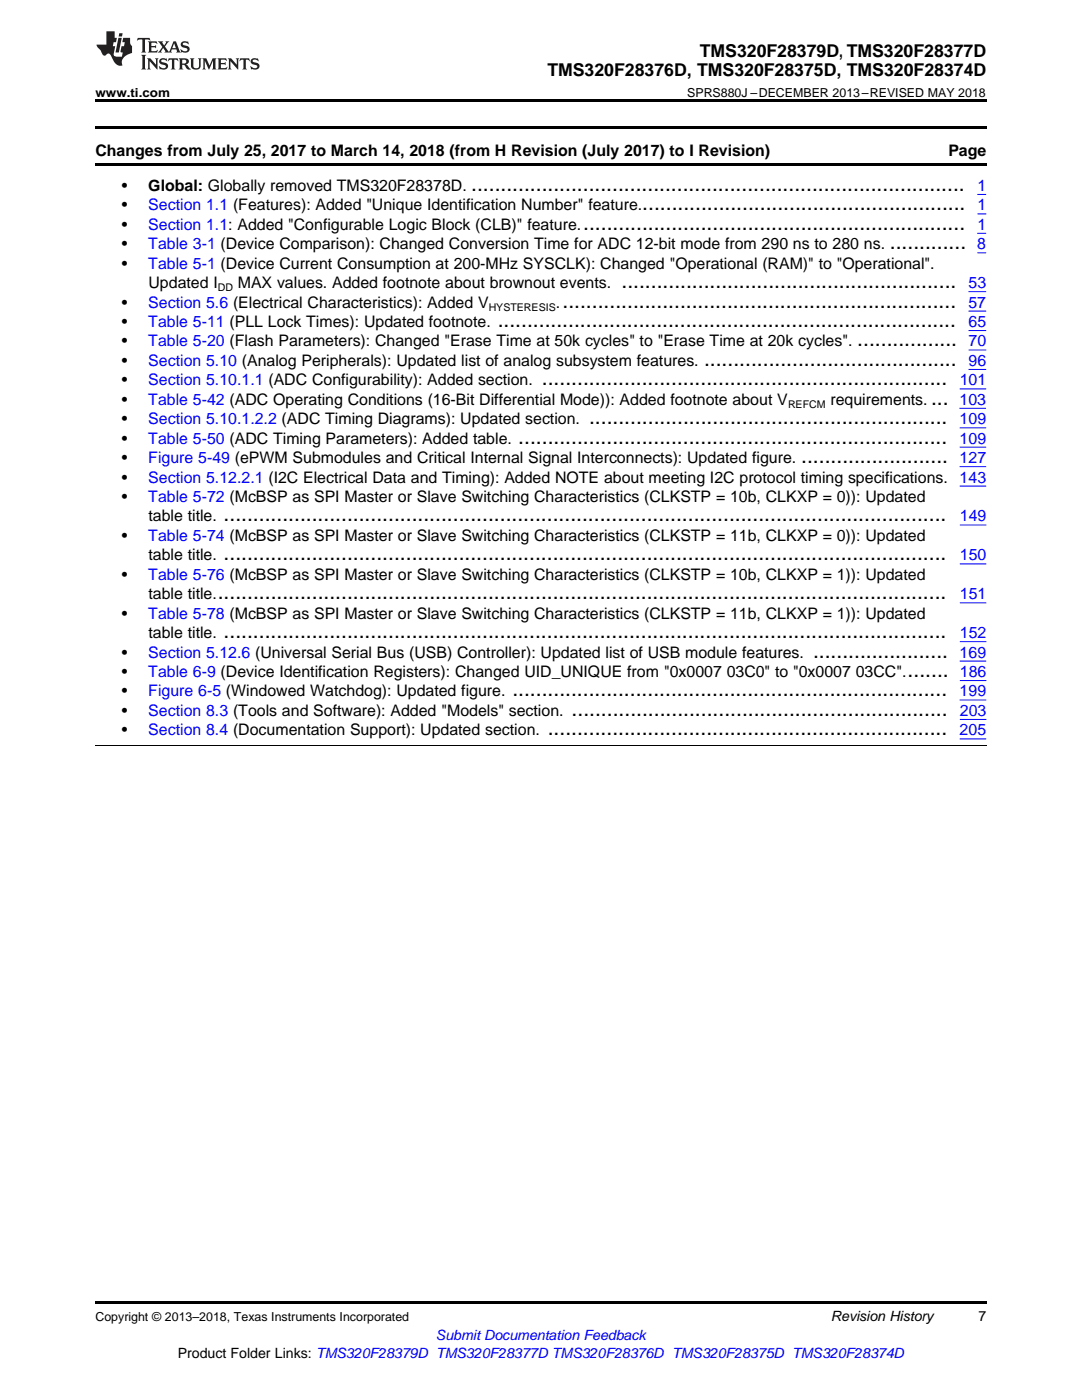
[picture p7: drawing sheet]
<svg xmlns="http://www.w3.org/2000/svg" width="216mm" height="279mm" viewBox="0 0 216 279" stroke-linecap="round" stroke-linejoin="round" font-family="sans-serif">
<defs><g id="words">
<g font-size="4.2">
<text x="94" y="38.1">....................................................................................</text>
<text x="128.2" y="42">.......................................................</text>
<text x="116.4" y="45.9">.................................................................</text>
<text x="177.6" y="49.7">.............</text>
<text x="124" y="57.5">.........................................................</text>
<text x="99.3" y="65.3">..............................................................................</text>
<text x="112.2" y="61.4">...................................................................</text>
<text x="171.1" y="69.1">.................</text>
<text x="108.1" y="76.9">.....................................................................</text>
<text x="140.5" y="73">...........................................</text>
<text x="185.8" y="80.8">...</text>
<text x="103.4" y="88.5">.........................................................................</text>
<text x="117.5" y="84.7">.............................................................</text>
<text x="159.9" y="92.4">.........................</text>
<text x="44.6" y="104.1">...........................................................................................................................</text>
<text x="44.6" y="111.8">...........................................................................................................................</text>
<text x="43.5" y="119.6">............................................................................................................................</text>
<text x="44.6" y="127.4">...........................................................................................................................</text>
<text x="162.2" y="131.2">.......................</text>
<text x="181.1" y="135.1">.......</text>
<text x="102.2" y="139">..........................................................................</text>
<text x="114.1" y="142.9">................................................................</text>
<text x="109.3" y="146.8">....................................................................</text>
</g>
<g font-size="3.5">
<text x="139.6" y="11.3">TMS320F28379D, TMS320F28377D</text>
<text x="109.2" y="15.2">TMS320F28376D, TMS320F28375D, TMS320F28374D</text>
</g>
<g font-size="3.2">
<text x="19" y="31">Changes from July 25, 2017 to March 14, 2018 (from H Revision (July 2017) to I Revision)</text>
<text x="189.2" y="31">Page</text>
<text x="24.3" y="38.1">•</text>
<text x="24.3" y="42">•</text>
<text x="29.6" y="38.1">Global: Globally removed TMS320F28378D.</text>
<text x="24.3" y="45.9">•</text>
<text x="24.3" y="49.7">•</text>
<text x="24.3" y="53.6">•</text>
<text x="29.6" y="57.5">Updated I</text>
<text x="47.4" y="57.5">MAX values. Added footnote about brownout events.</text>
<text x="24.3" y="61.4">•</text>
<text x="24.3" y="65.3">•</text>
<text x="110.9" y="61.4">.</text>
<text x="24.3" y="69.1">•</text>
<text x="24.3" y="73">•</text>
<text x="24.3" y="76.9">•</text>
<text x="24.3" y="80.8">•</text>
<text x="165.7" y="80.8">requirements.</text>
<text x="24.3" y="84.7">•</text>
<text x="24.3" y="88.5">•</text>
<text x="24.3" y="92.4">•</text>
<text x="24.3" y="96.3">•</text>
<text x="24.3" y="100.2">•</text>
<text x="24.3" y="107.9">•</text>
<text x="29.6" y="104.1">table title.</text>
<text x="29.6" y="111.8">table title.</text>
<text x="24.3" y="115.7">•</text>
<text x="29.6" y="119.6">table title.</text>
<text x="24.3" y="123.5">•</text>
<text x="24.3" y="131.2">•</text>
<text x="29.6" y="127.4">table title.</text>
<text x="24.3" y="135.1">•</text>
<text x="145" y="135.1">03C0&quot; to &quot;0x0007</text>
<text x="170.8" y="135.1">03CC&quot;.</text>
<text x="24.3" y="139">•</text>
<text x="24.3" y="142.9">•</text>
<text x="24.3" y="146.8">•</text>
</g>
<g font-size="3.2" fill="#00f">
<text x="29.6" y="42">Section 1.1 (Features): Added &quot;Unique Identification Number&quot; feature.</text>
<text x="195" y="38.1">1</text>
<text x="195.1" y="42">1</text>
<text x="29.6" y="45.9">Section 1.1: Added &quot;Configurable Logic Block (CLB)&quot; feature.</text>
<text x="195" y="45.9">1</text>
<text x="29.6" y="49.7">Table 3-1 (Device Comparison): Changed Conversion Time for ADC 12-bit mode from 290 ns to 280 ns.</text>
<text x="29.6" y="53.6">Table 5-1 (Device Current Consumption at 200-MHz SYSCLK): Changed &quot;Operational (RAM)&quot; to &quot;Operational&quot;.</text>
<text x="195" y="49.7">8</text>
<text x="193.3" y="57.5">53</text>
<text x="29.6" y="61.4">Section 5.6 (Electrical Characteristics): Added V</text>
<text x="29.6" y="65.3">Table 5-11 (PLL Lock Times): Updated footnote.</text>
<text x="193.2" y="61.4">57</text>
<text x="193.3" y="65.3">65</text>
<text x="29.6" y="69.1">Table 5-20 (Flash Parameters): Changed &quot;Erase Time at 50k cycles&quot; to &quot;Erase Time at 20k cycles&quot;.</text>
<text x="193.3" y="69.1">70</text>
<text x="29.6" y="73">Section 5.10 (Analog Peripherals): Updated list of analog subsystem features.</text>
<text x="29.6" y="76.9">Section 5.10.1.1 (ADC Configurability): Added section.</text>
<text x="191.5" y="76.9">101</text>
<text x="193.3" y="73">96</text>
<text x="29.6" y="80.8">Table 5-42 (ADC Operating Conditions (16-Bit Differential Mode)): Added footnote about V</text>
<text x="191.5" y="80.8">103</text>
<text x="29.6" y="84.7">Section 5.10.1.2.2 (ADC Timing Diagrams): Updated section.</text>
<text x="29.6" y="88.5">Table 5-50 (ADC Timing Parameters): Added table.</text>
<text x="191.5" y="84.7">109</text>
<text x="191.5" y="88.5">109</text>
<text x="29.6" y="92.4">Figure 5-49 (ePWM Submodules and Critical Internal Signal Interconnects): Updated figure.</text>
<text x="191.5" y="92.4">127</text>
<text x="29.6" y="96.3">Section 5.12.2.1 (I2C Electrical Data and Timing): Added NOTE about meeting I2C protocol timing specifications.</text>
<text x="29.6" y="100.2">Table 5-72 (McBSP as SPI Master or Slave Switching Characteristics (CLKSTP = 10b, CLKXP = 0)): Updated</text>
<text x="191.5" y="96.3">143</text>
<text x="29.6" y="107.9">Table 5-74 (McBSP as SPI Master or Slave Switching Characteristics (CLKSTP = 11b, CLKXP = 0)): Updated</text>
<text x="191.5" y="104.1">149</text>
<text x="191.5" y="111.8">150</text>
<text x="29.6" y="115.7">Table 5-76 (McBSP as SPI Master or Slave Switching Characteristics (CLKSTP = 10b, CLKXP = 1)): Updated</text>
<text x="191.5" y="119.6">151</text>
<text x="29.6" y="123.5">Table 5-78 (McBSP as SPI Master or Slave Switching Characteristics (CLKSTP = 11b, CLKXP = 1)): Updated</text>
<text x="29.6" y="131.2">Section 5.12.6 (Universal Serial Bus (USB) Controller): Updated list of USB module features.</text>
<text x="191.5" y="131.2">169</text>
<text x="191.5" y="127.4">152</text>
<text x="29.6" y="135.1">Table 6-9 (Device Identification Registers): Changed UID_UNIQUE from &quot;0x0007</text>
<text x="191.5" y="135.1">186</text>
<text x="29.6" y="139">Figure 6-5 (Windowed Watchdog): Updated figure.</text>
<text x="29.6" y="142.9">Section 8.3 (Tools and Software): Added &quot;Models&quot; section.</text>
<text x="191.5" y="139">199</text>
<text x="191.5" y="142.9">203</text>
<text x="29.6" y="146.8">Section 8.4 (Documentation Support): Updated section.</text>
<text x="191.5" y="146.8">205</text>
</g>
<g font-size="2.8">
<text x="165.8" y="263.6">Revision History</text>
<text x="195.3" y="263.6">7</text>
<text x="35.5" y="270.9">Product Folder Links: TMS320F28379D TMS320F28377D TMS320F28376D TMS320F28375D TMS320F28374D</text>
</g>
<text font-size="2.8" fill="#00f" x="87" y="267.4">Submit Documentation Feedback</text>
<g font-size="2.5">
<text x="19" y="19.3">www.ti.com</text>
<text x="137.1" y="19.3">SPRS880J –DECEMBER 2013–REVISED MAY 2018</text>
<text x="19" y="263.6">Copyright © 2013–2018, Texas Instruments Incorporated</text>
</g>
<g font-size="2.1">
<text x="43.5" y="58.1">DD</text>
<text x="97.5" y="62">HYSTERESIS</text>
<text x="157.2" y="81.4">REFCM</text>
</g>
</g></defs>
<path d="M19 32.6h177.8v.6h-177.8zM19 25.1h177.8v.5h-177.8zM19 19.9h177.8v.5h-177.8zM19 259.7h177.8v.5h-177.8z" fill="#000"/>
<path d="M19 148.9h177.8" fill="none" stroke="#000" stroke-width=".2"/>
<g fill="#231f20">
<path d="M27.5 7.6l-.1 .5 .4-.2h.6v.1v2.1l-.2 .4h1l-.3-.4v-2.1l.1-.1h.5l.5 .2-.2-.5zM29.5 8.3l.2 .3v1.5l-.2 .4h1.8l.2-.6a1.04 1.04 0 0 1-1.3 .2v-.7h.6l.3 .2v-.6l-.3 .2h-.6v-.6l.8-.1 .4 .3-.2-.5zM31.5 8.3l.9 1.1-.9 1.1h.8l-.2-.2 .5-.7 .4 .7-.2 .2h1.5l-.1-.2 .1-.4h.9l.1 .4-.2 .2h1l-.3-.3-.7-1.9h-.5l-.9 2-.8-1 .9-1h-.8l.1 .3-.3 .5-.4-.6 .2-.2zM34.7 8.6l.4 1h-.7zM36.3 8.4a.63 .63 0 0 0-.2 .7 .63 .63 0 0 0 .6 .4l.6 .2 .1 .2a.75 .75 0 0 1-.7 .4 .75 .75 0 0 1-.6-.5l.1 .7 .1-.1a1.11 1.11 0 0 0 1.5-.6 1.13 1.13 0 0 0-1.2-.8l-.1-.4a1.04 1.04 0 0 1 1.2 .2l-.2-.5-.1 .1-.5-.2zM28.2 10.9l.2 .4v2.2l-.2 .4h1l-.3-.4v-2.2l.3-.4zM29.3 11.6l.3 .4v1.5l-.3 .4h.8l-.2-.4v-1.3l1.5 1.7v-1.9l.2-.4h-.7l.2 .4v.9l-1.1-1.3zM32 11.8a.62 .62 0 0 0-.2 .7 .62 .62 0 0 0 .6 .4l.6 .1 .1 .3a.76 .76 0 0 1-.7 .3 .76 .76 0 0 1-.6-.4l.1 .7 .1-.1a1.11 1.11 0 0 0 1.5-.6 1.13 1.13 0 0 0-1.2-.8l-.1-.4a1.04 1.04 0 0 1 1.2 .2l-.2-.6-.1 .1-.5-.1zM33.7 11.6l-.2 .6a.61 .61 0 0 1 .8-.3v1.6l-.2 .4h.9l-.2-.4v-1.6a.63 .63 0 0 1 .8 .3l-.2-.6zM35.6 11.6l.3 .4v1.5l-.3 .4h1l-.2-.2v-.8l.5 .2a.76 .76 0 0 0 1.2 .7l-1-1a.58 .58 0 0 0 .6-.5 .58 .58 0 0 0-.5-.6zM36.4 11.9h.1a.45 .45 0 0 1 .5 .1 .45 .45 0 0 1 .1 .5l-.7 .2zM37.9 11.6l.2 .2a2.17 2.17 0 0 0 .3 1.9 .99 .99 0 0 0 1.6-.6v-1.1l.2-.4h-.7l.2 .2a1.92 1.92 0 0 1-.2 1.8 .6 .6 0 0 1-.9-.5v-1.1l.2-.4zM40.4 11.6l.2 .4v1.5l-.2 .4h.7l-.2-.4v-1.4l.8 1.8 .8-1.8v1.4l-.2 .4h.9l-.2-.4v-1.5l.2-.4h-.8l-.6 1.5-.6-1.5zM43.4 11.6l.2 .4v1.5l-.2 .4h1.8l.2-.6a1.04 1.04 0 0 1-1.3 .1v-.6h.5l.4 .2v-.6l-.4 .2h-.5v-.7h.8l.3 .3-.1-.6zM45.5 11.6l.2 .4v1.5l-.2 .4h.7l-.2-.4v-1.3l1.5 1.7v-1.9l.2-.4h-.7l.2 .4v.9l-1.1-1.3zM47.9 11.6l-.1 .6a.61 .61 0 0 1 .8-.3v1.6l-.3 .4h1l-.3-.4 .1-1.6a.63 .63 0 0 1 .7 .3l-.1-.6zM50.2 11.8a.62 .62 0 0 0-.2 .7 .62 .62 0 0 0 .6 .4l.6 .1 .2 .3a.76 .76 0 0 1-.8 .3 .76 .76 0 0 1-.6-.4l.1 .7 .2-.1a1.11 1.11 0 0 0 1.5-.6 1.13 1.13 0 0 0-1.3-.8l-.1-.4a1.04 1.04 0 0 1 1.2 .2l-.1-.6-.2 .1-.5-.1z"/>
<path d="M21.2 6.3v2.6h-1.9l.1 .4 .7 .9a.91 .91 0 0 0 1 .8 .56 .56 0 0 1 .5-.3 .56 .56 0 0 1 .5 .3l.4 .8a1.53 1.53 0 0 0 1.9 1.2 1.54 1.54 0 0 1 1-2.1l.9-.3v-1.4a1.52 1.52 0 0 1-.3-1.6h-1.4l-.2 .8h.5l-.2 .8h-.4l-.2 1v.2l.4 .1-.2 .8a1.93 1.93 0 0 1-1.6-.3l.3-1.8h-.5l.2-.8h.4l.2-.8h-.4v-1.3zM23.6 7.6l-.6 2.9h.7l.6-2.9zM23.8 6.6l-.1 .7h.6l.2-.7z"/>
</g>
<g fill="none" stroke="#00f" stroke-width=".2">
<path d="M195 38.8h1.8M193.3 58.2h3.5M195 46.6h1.8M195 50.4h1.8M195.1 42.7h1.7M191.5 77.6h5.3M193.3 62.1h3.5M193.3 66h3.5M193.3 69.8h3.5M193.3 73.7h3.5M191.5 81.5h5.2M191.5 85.4h5.3"/>
<path d="M191.5 89.3h5.3M191.5 93.1h5.3M191.5 97h5.3M191.5 104.8h5.3M191.5 112.5h5.3M191.5 131.9h5.3M191.5 139.7h5.3M191.5 120.3h5.3M191.5 128.1h5.3M191.5 135.8h5.3M191.5 147.5h5.3M191.5 143.6h5.3"/>
</g>
<use href="#words"/>
</svg>
